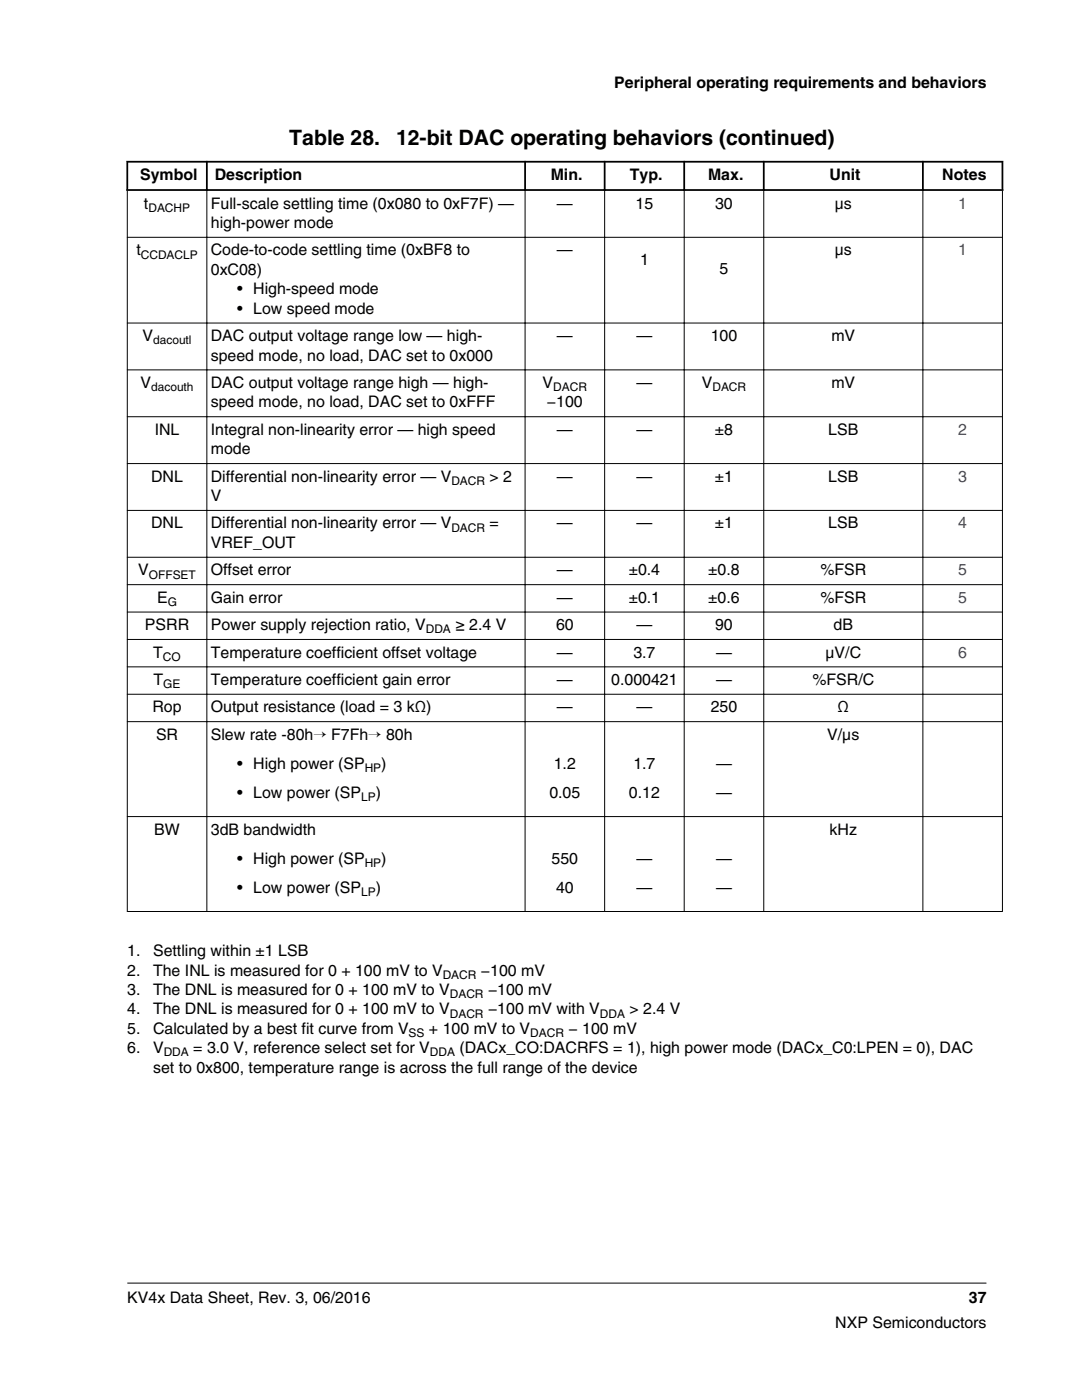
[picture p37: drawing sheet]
<svg xmlns="http://www.w3.org/2000/svg" width="216mm" height="279mm" viewBox="0 0 216 279" stroke-linecap="round" stroke-linejoin="round" font-family="sans-serif">
<defs><g id="words">
<g font-size="4.2">
<text x="57.7" y="29">Table 28.</text>
<text x="79" y="29">12-bit DAC operating behaviors (continued)</text>
</g>
<g font-size="3.2">
<text x="122.6" y="17.5">Peripheral operating requirements and behaviors</text>
<text x="28" y="36">Symbol</text>
<text x="42.9" y="36">Description</text>
<text x="109.9" y="36">Min.</text>
<text x="125.7" y="36">Typ.</text>
<text x="141.3" y="36">Max.</text>
<text x="165.5" y="36">Unit</text>
<text x="188" y="36">Notes</text>
<text x="28.7" y="41.6">t</text>
<text x="42.1" y="41.6">Full-scale settling time (0x080 to 0xF7F) —</text>
<text x="111.1" y="41.6">—</text>
<text x="126.8" y="41.6">15</text>
<text x="142.7" y="41.6">30</text>
<text x="166.6" y="41.6">μs</text>
<text x="42.1" y="45.5">high-power mode</text>
<text x="27.2" y="51">t</text>
<text x="42.1" y="51">Code-to-code settling time (0xBF8 to</text>
<text x="111.1" y="51">—</text>
<text x="127.7" y="52.9">1</text>
<text x="166.6" y="51">μs</text>
<text x="42.1" y="54.8">0xC08)</text>
<text x="47.3" y="58.7">• High-speed mode</text>
<text x="143.6" y="54.8">5</text>
<text x="47.3" y="62.6">• Low speed mode</text>
<text x="28.4" y="68.1">V</text>
<text x="42.1" y="68.1">DAC output voltage range low — high-</text>
<text x="42.1" y="72">speed mode, no load, DAC set to 0x000</text>
<text x="111.1" y="68.1">—</text>
<text x="127" y="68.1">—</text>
<text x="141.8" y="68.1">100</text>
<text x="165.9" y="68.1">mV</text>
<text x="28" y="77.4">V</text>
<text x="42.1" y="77.4">DAC output voltage range high — high-</text>
<text x="108.3" y="77.4">V</text>
<text x="127" y="77.4">—</text>
<text x="140" y="77.4">V</text>
<text x="165.9" y="77.4">mV</text>
<text x="42.1" y="81.3">speed mode, no load, DAC set to 0xFFF</text>
<text x="109.1" y="81.3">−100</text>
<text x="30.9" y="86.8">INL</text>
<text x="42.1" y="86.8">Integral non-linearity error — high speed</text>
<text x="111.1" y="86.8">—</text>
<text x="127" y="86.8">—</text>
<text x="142.7" y="86.8">±8</text>
<text x="165.3" y="86.8">LSB</text>
<text x="42.1" y="90.7">mode</text>
<text x="30.2" y="96.1">DNL</text>
<text x="42.1" y="100">V</text>
<text x="42.1" y="96.1">Differential non-linearity error — V</text>
<text x="97.7" y="96.1">&gt; 2</text>
<text x="111.1" y="96.1">—</text>
<text x="127" y="96.1">—</text>
<text x="142.7" y="96.1">±1</text>
<text x="165.3" y="96.1">LSB</text>
<text x="30.2" y="105.5">DNL</text>
<text x="42.1" y="105.5">Differential non-linearity error — V</text>
<text x="97.7" y="105.5">=</text>
<text x="111.1" y="105.5">—</text>
<text x="127" y="105.5">—</text>
<text x="142.7" y="105.5">±1</text>
<text x="165.3" y="105.5">LSB</text>
<text x="42.1" y="109.4">VREF_OUT</text>
<text x="27.6" y="114.8">V</text>
<text x="42.1" y="114.8">Offset error</text>
<text x="111.1" y="114.8">—</text>
<text x="125.5" y="114.8">±0.4</text>
<text x="141.3" y="114.8">±0.8</text>
<text x="163.7" y="114.8">%FSR</text>
<text x="28.9" y="125.8">PSRR</text>
<text x="31.4" y="120.3">E</text>
<text x="42.1" y="120.3">Gain error</text>
<text x="42.1" y="125.8">Power supply rejection ratio, V</text>
<text x="90.9" y="125.8">≥ 2.4 V</text>
<text x="110.9" y="125.8">60</text>
<text x="111.1" y="120.3">—</text>
<text x="125.5" y="120.3">±0.1</text>
<text x="127" y="125.8">—</text>
<text x="141.3" y="120.3">±0.6</text>
<text x="142.7" y="125.8">90</text>
<text x="163.7" y="120.3">%FSR</text>
<text x="166.3" y="125.8">dB</text>
<text x="30.6" y="131.2">T</text>
<text x="42.1" y="131.2">Temperature coefficient offset voltage</text>
<text x="111.1" y="131.2">—</text>
<text x="126.4" y="131.2">3.7</text>
<text x="142.9" y="131.2">—</text>
<text x="164.7" y="131.2">μV/C</text>
<text x="30.6" y="136.7">T</text>
<text x="42.1" y="136.7">Temperature coefficient gain error</text>
<text x="111.1" y="136.7">—</text>
<text x="122" y="136.7">0.000421</text>
<text x="142.9" y="136.7">—</text>
<text x="162.1" y="136.7">%FSR/C</text>
<text x="30.4" y="142.2">Rop</text>
<text x="42.1" y="142.2">Output resistance (load = 3 kΩ)</text>
<text x="111.1" y="142.2">—</text>
<text x="127" y="142.2">—</text>
<text x="141.8" y="142.2">250</text>
<text x="167.1" y="142.2">Ω</text>
<text x="31.1" y="147.6">SR</text>
<text x="42.1" y="147.6">Slew rate -80h→ F7Fh→ 80h</text>
<text x="165.1" y="147.6">V/μs</text>
<text x="47.3" y="153.4">• High power (SP</text>
<text x="76.1" y="153.4">)</text>
<text x="110.5" y="153.4">1.2</text>
<text x="126.4" y="153.4">1.7</text>
<text x="142.9" y="153.4">—</text>
<text x="47.3" y="159.2">• Low power (SP</text>
<text x="75" y="159.2">)</text>
<text x="109.6" y="159.2">0.05</text>
<text x="125.5" y="159.2">0.12</text>
<text x="142.9" y="159.2">—</text>
<text x="30.8" y="166.6">BW</text>
<text x="42.1" y="166.6">3dB bandwidth</text>
<text x="165.5" y="166.6">kHz</text>
<text x="47.3" y="172.4">• High power (SP</text>
<text x="76.1" y="172.4">)</text>
<text x="110.1" y="172.4">550</text>
<text x="127" y="172.4">—</text>
<text x="142.9" y="172.4">—</text>
<text x="47.3" y="178.1">• Low power (SP</text>
<text x="75" y="178.1">)</text>
<text x="110.9" y="178.1">40</text>
<text x="127" y="178.1">—</text>
<text x="142.9" y="178.1">—</text>
<text x="25.4" y="190.8">1.</text>
<text x="30.5" y="190.8">Settling within ±1 LSB</text>
<text x="25.4" y="194.7">2.</text>
<text x="30.5" y="194.7">The INL is measured for 0 + 100 mV to V</text>
<text x="96" y="194.7">−100 mV</text>
<text x="25.4" y="202.5">4.</text>
<text x="25.4" y="198.6">3.</text>
<text x="30.5" y="202.5">The DNL is measured for 0 + 100 mV to V</text>
<text x="30.5" y="198.6">The DNL is measured for 0 + 100 mV to V</text>
<text x="97.4" y="198.6">−100 mV</text>
<text x="97.4" y="202.5">−100 mV with V</text>
<text x="125.6" y="202.5">&gt; 2.4 V</text>
<text x="25.4" y="206.3">5.</text>
<text x="30.5" y="206.3">Calculated by a best fit curve from V</text>
<text x="85.6" y="206.3">+ 100 mV to V</text>
<text x="113.4" y="206.3">− 100 mV</text>
<text x="25.4" y="210.2">6.</text>
<text x="30.5" y="214.1">set to 0x800, temperature range is across the full range of the device</text>
<text x="30.5" y="210.2">V</text>
<text x="38.6" y="210.2">= 3.0 V, reference select set for V</text>
<text x="91.7" y="210.2">(DACx_CO:DACRFS = 1), high power mode (DACx_C0:LPEN = 0), DAC</text>
<text x="25.4" y="260">KV4x Data Sheet, Rev. 3, 06/2016</text>
<text x="193.3" y="260">37</text>
<text x="166.7" y="265">NXP Semiconductors</text>
</g>
<g font-size="3.2" fill="#00f">
<text x="191.2" y="41.6">1</text>
<text x="191.2" y="51">1</text>
<text x="191.2" y="86.8">2</text>
<text x="191.2" y="96.1">3</text>
<text x="191.2" y="105.5">4</text>
<text x="191.2" y="114.8">5</text>
<text x="191.2" y="120.3">5</text>
<text x="191.2" y="131.2">6</text>
</g>
<g font-size="2.4">
<text x="29.6" y="42.3">DACHP</text>
<text x="28.1" y="51.6">CCDACLP</text>
<text x="30.6" y="68.7">dacoutl</text>
<text x="30.2" y="78.1">dacouth</text>
<text x="110.4" y="78.1">DACR</text>
<text x="142.1" y="78.1">DACR</text>
<text x="90.1" y="96.8">DACR</text>
<text x="90.1" y="106.1">DACR</text>
<text x="29.7" y="115.5">OFFSET</text>
<text x="33.5" y="120.9">G</text>
<text x="32.5" y="131.9">CO</text>
<text x="84.9" y="126.4">DDA</text>
<text x="32.6" y="137.3">GE</text>
<text x="72.8" y="154">HP</text>
<text x="72.1" y="159.8">LP</text>
<text x="72.8" y="173">HP</text>
<text x="72.1" y="178.8">LP</text>
<text x="88.3" y="195.3">DACR</text>
<text x="89.7" y="199.2">DACR</text>
<text x="89.7" y="203.1">DACR</text>
<text x="119.7" y="203.1">DDA</text>
<text x="81.5" y="207">SS</text>
<text x="105.8" y="207">DACR</text>
<text x="32.7" y="210.8">DDA</text>
<text x="85.8" y="210.8">DDA</text>
</g>
</g></defs>
<path d="M25.2 32.3h175M25.2 37.9h175M25.4 32.1v6M41.3 32.1v6M104.8 32.1v6M120.6 32.1v6M136.5 32.1v6M152.4 32.1v6M184.1 32.1v6M200 32.1v6" fill="none" stroke="#000" stroke-width=".35"/>
<g fill="none" stroke="#000" stroke-width=".2">
<path d="M25.4 38.1v143.9M41.3 37.7v144.3M104.8 37.7v144.3M120.6 37.7v144.3M136.5 37.7v144.3M152.4 37.7v144.3M184.1 37.7v144.3M200 38.1v143.9M25.3 47.4h174.8M25.3 64.5h174.8M25.3 73.8h174.8M25.3 83.2h174.8"/>
<path d="M25.3 92.5h174.8M25.3 101.9h174.8M25.3 111.2h174.8M25.3 116.7h174.8M25.3 122.1h174.8M25.3 127.6h174.8M25.3 133.1h174.8M25.3 138.6h174.8M25.3 144h174.8M25.3 163h174.8M25.3 181.9h174.8M25.4 256.1h171.4"/>
</g>
<use href="#words"/>
</svg>
